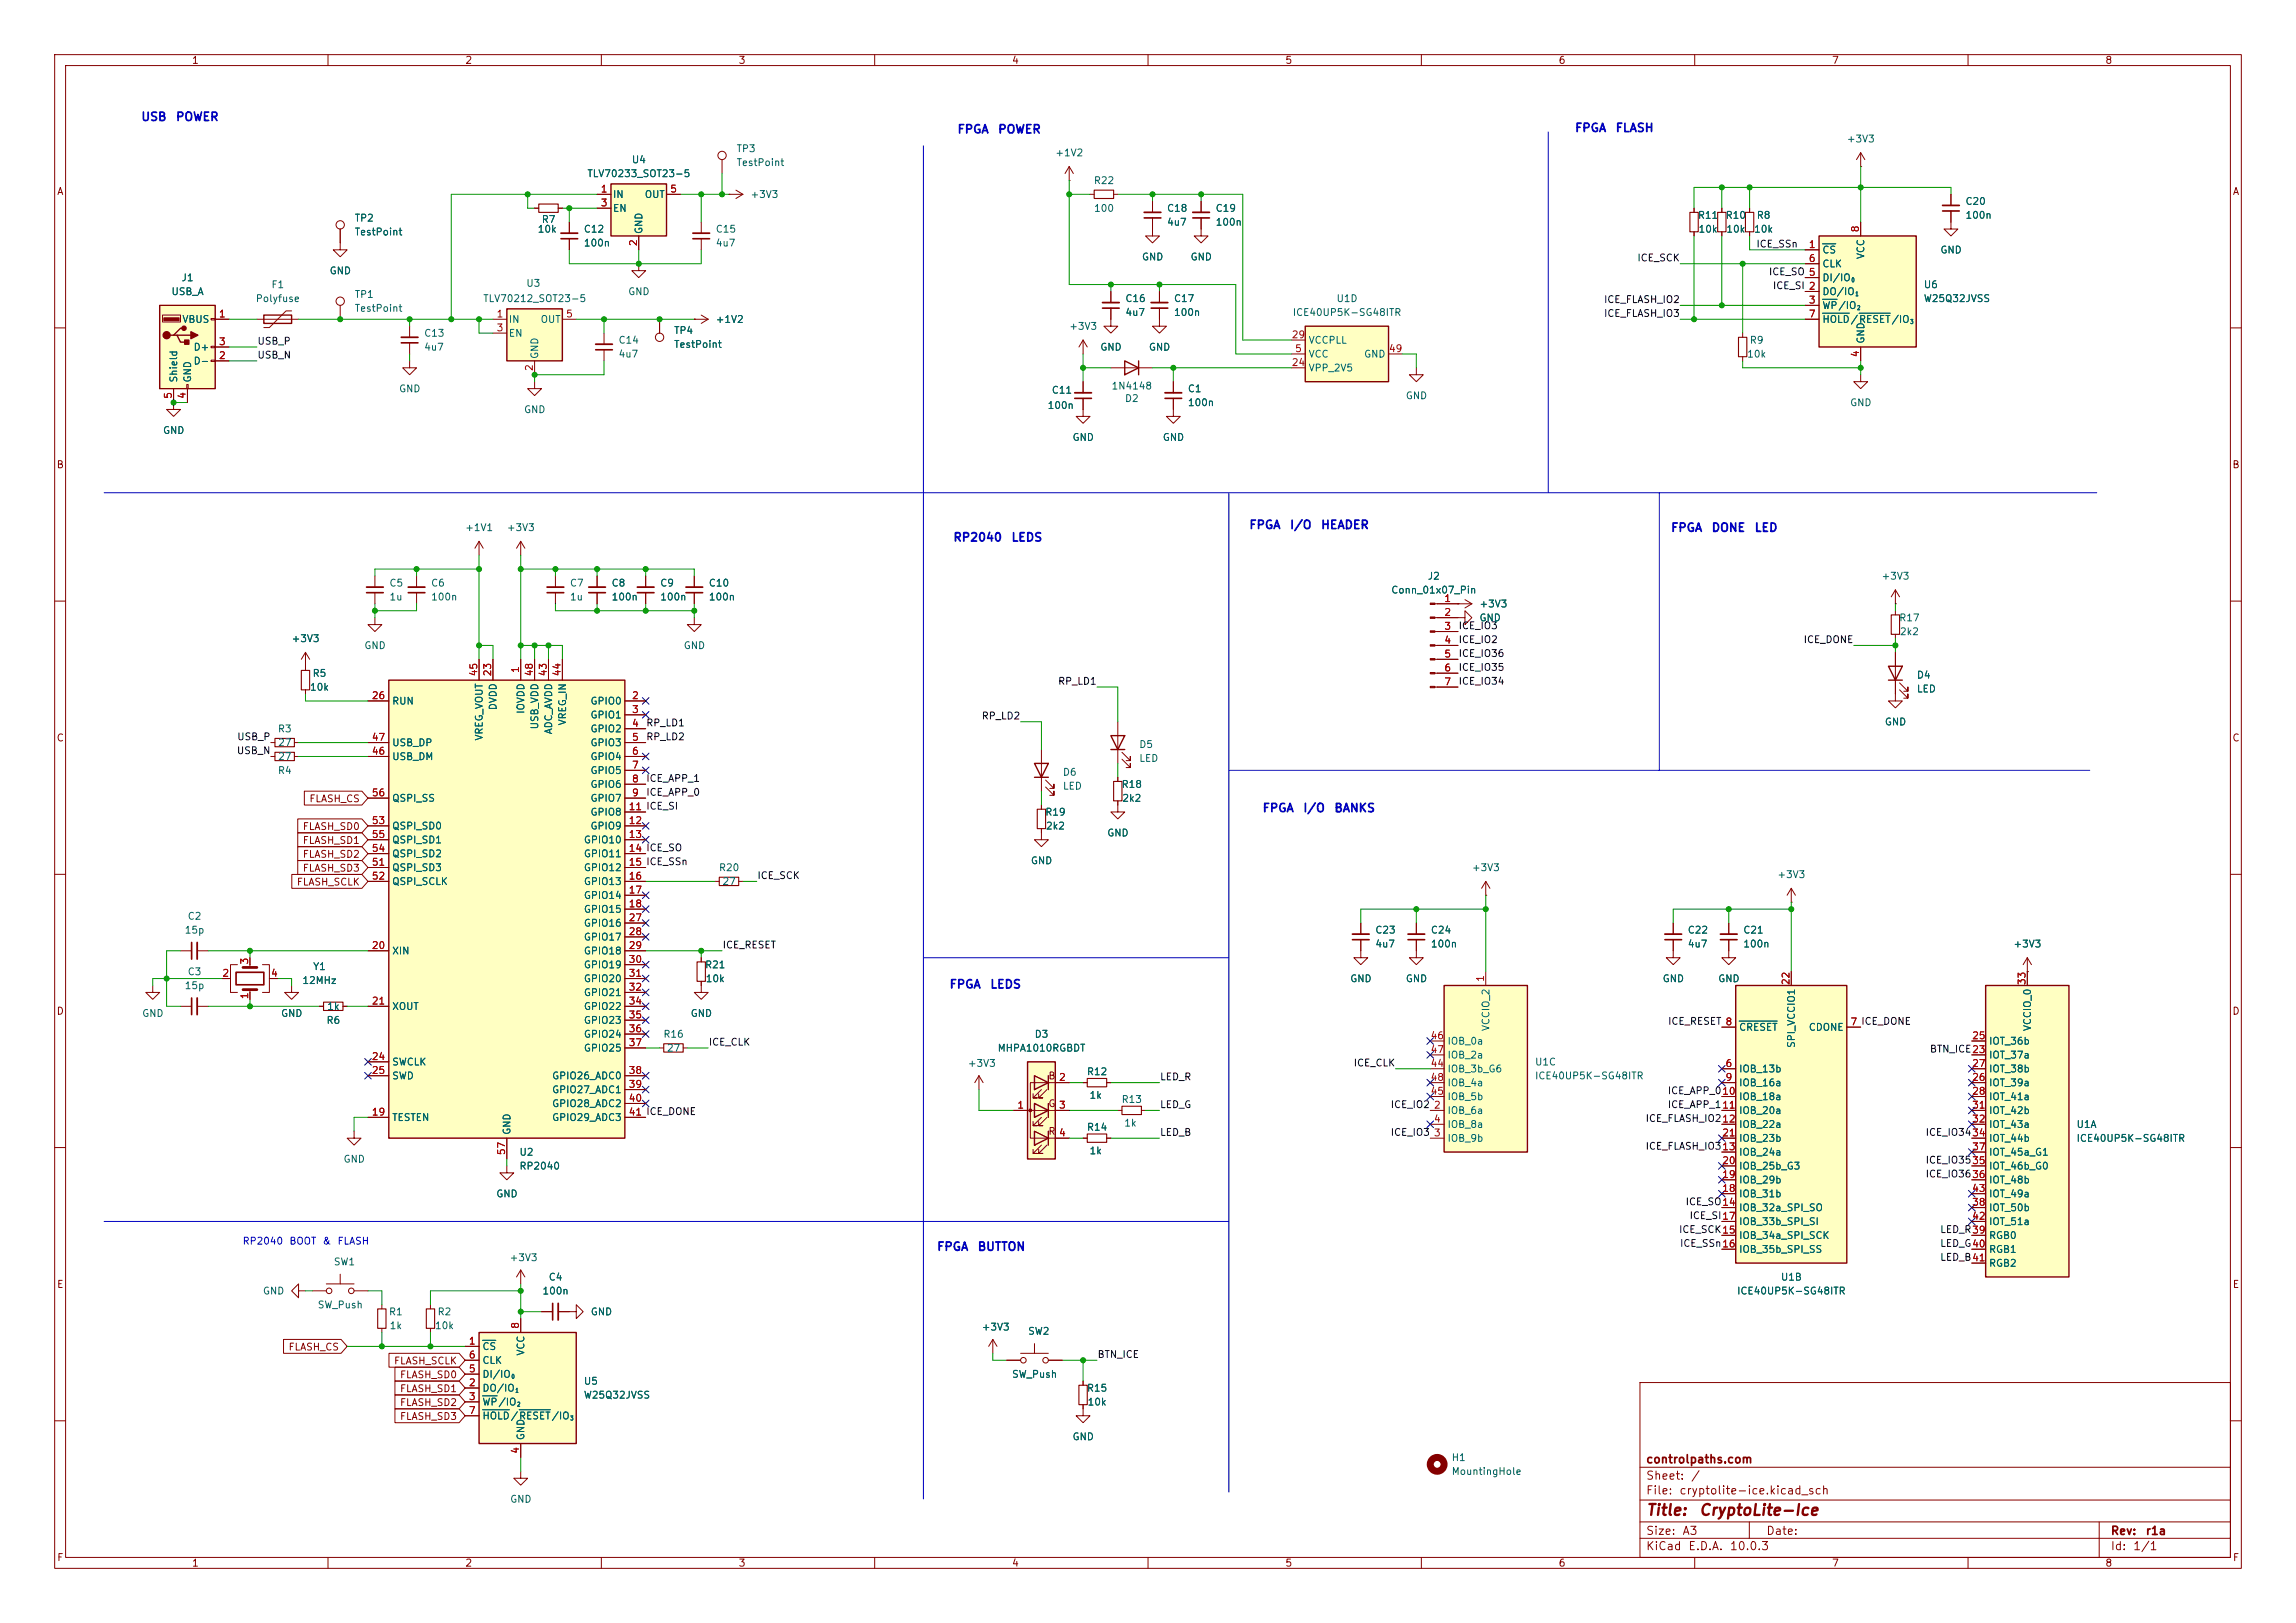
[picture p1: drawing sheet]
<svg xmlns="http://www.w3.org/2000/svg" width="420mm" height="297mm" viewBox="0 0 420 297" stroke-linecap="round" stroke-linejoin="round" font-family="sans-serif">
<defs><g id="words">
<g font-size="2" fill="#840000">
<text x="301" y="277.8">Title:</text>
<text x="310.7" y="277.8">CryptoLite-Ice</text>
</g>
<g font-size="1.5" fill="#0000c2">
<text x="25.7" y="22.5">USB</text>
<text x="32.1" y="22.5">POWER</text>
<text x="175" y="24.8">FPGA</text>
<text x="182.5" y="24.8">POWER</text>
<text x="288" y="24.5">FPGA</text>
<text x="295.4" y="24.5">FLASH</text>
<text x="174.3" y="99.5">RP2040</text>
<text x="184.9" y="99.5">LEDS</text>
<text x="228.4" y="97.2">FPGA</text>
<text x="235.8" y="97.2">I/O</text>
<text x="241.5" y="97.2">HEADER</text>
<text x="305.5" y="97.7">FPGA</text>
<text x="313" y="97.7">DONE</text>
<text x="320.8" y="97.7">LED</text>
<text x="230.8" y="149">FPGA</text>
<text x="238.3" y="149">I/O</text>
<text x="244" y="149">BANKS</text>
<text x="173.6" y="181.3">FPGA</text>
<text x="181" y="181.3">LEDS</text>
<text x="171.3" y="229.3">FPGA</text>
<text x="178.7" y="229.3">BUTTON</text>
</g>
<g font-size="1.5" fill="#840000">
<text x="301" y="268.1">controlpaths.com</text>
<text x="301" y="273.8">File:</text>
<text x="301" y="271.1">Sheet:</text>
<text x="307.1" y="273.8">cryptolite-ice.kicad_sch</text>
<text x="309.2" y="271.1">/</text>
<text x="301" y="281.2">Size:</text>
<text x="307.6" y="281.2">A3</text>
<text x="323" y="281.2">Date:</text>
<text x="386" y="281.2">Rev:</text>
<text x="392.4" y="281.2">r1a</text>
<text x="301" y="284">KiCad</text>
<text x="308.7" y="284">E.D.A.</text>
<text x="316.3" y="284">10.0.3</text>
<text x="386" y="284">Id:</text>
<text x="390.1" y="284">1/1</text>
</g>
<g font-size="1.3" fill="#840000">
<text x="35" y="12">1</text>
<text x="85" y="12">2</text>
<text x="135" y="12">3</text>
<text x="185" y="12">4</text>
<text x="235" y="12">5</text>
<text x="285" y="12">6</text>
<text x="335" y="12">7</text>
<text x="385" y="12">8</text>
<text x="10.3" y="36">A</text>
<text x="408.3" y="36">A</text>
<text x="10.3" y="86">B</text>
<text x="408.2" y="86">B</text>
<text x="10.3" y="136">C</text>
<text x="408.2" y="136">C</text>
<text x="56.5" y="147.1">FLASH_CS</text>
<text x="55.3" y="154.7">FLASH_SD1</text>
<text x="55.3" y="152.2">FLASH_SD0</text>
<text x="55.3" y="157.3">FLASH_SD2</text>
<text x="55.3" y="159.8">FLASH_SD3</text>
<text x="54.2" y="162.4">FLASH_SCLK</text>
<text x="10.3" y="186">D</text>
<text x="408.2" y="186">D</text>
<text x="191.7" y="197.8">B</text>
<text x="191.7" y="202.9">G</text>
<text x="191.7" y="208">R</text>
<text x="10.3" y="236">E</text>
<text x="408.3" y="236">E</text>
<text x="52.7" y="247.4">FLASH_CS</text>
<text x="72" y="250">FLASH_SCLK</text>
<text x="73.1" y="257.6">FLASH_SD2</text>
<text x="73.1" y="252.5">FLASH_SD0</text>
<text x="73.1" y="255.1">FLASH_SD1</text>
<text x="73.1" y="260.1">FLASH_SD3</text>
<text x="10.3" y="286">F</text>
<text x="35" y="287">1</text>
<text x="85" y="287">2</text>
<text x="135" y="287">3</text>
<text x="185" y="287">4</text>
<text x="235" y="287">5</text>
<text x="285" y="287">6</text>
<text x="335" y="287">7</text>
<text x="385" y="287">8</text>
<text x="408.3" y="286">F</text>
</g>
<g font-size="1.3" fill="#006464">
<text x="134.6" y="28.1">TP3</text>
<text x="192.9" y="28.9">+1V2</text>
<text x="337.7" y="26.4">+3V3</text>
<text x="107.3" y="32.7">TLV70233_SOT23-5</text>
<text x="115.5" y="30.2">U4</text>
<text x="134.6" y="30.7">TestPoint</text>
<text x="200" y="34">R22</text>
<text x="64.8" y="40.8">TP2</text>
<text x="99" y="41.1">R7</text>
<text x="112" y="36.5">IN</text>
<text x="112" y="39.1">EN</text>
<text x="117.8" y="36.5">OUT</text>
<text x="137.2" y="36.5">+3V3</text>
<text x="200" y="39.1">100</text>
<text x="213.4" y="39.1">C18</text>
<text x="213.4" y="41.6">4u7</text>
<text x="222.3" y="41.6">100n</text>
<text x="222.3" y="39.1">C19</text>
<text x="310.5" y="40.3">R11</text>
<text x="315.6" y="40.3">R10</text>
<text x="321.2" y="40.3">R8</text>
<text x="359.4" y="40.3">100n</text>
<text x="359.4" y="37.8">C20</text>
<text x="64.8" y="43.4">TestPoint</text>
<text x="98.3" y="42.9">10k</text>
<text x="106.7" y="45.4">100n</text>
<text x="106.7" y="42.9">C12</text>
<text x="117.8" y="42.9" transform="rotate(-90 117.8 42.9)">GND</text>
<text x="130.8" y="42.9">C15</text>
<text x="130.8" y="45.4">4u7</text>
<text x="208.8" y="48">GND</text>
<text x="217.7" y="48">GND</text>
<text x="310.6" y="42.9">10k</text>
<text x="315.7" y="42.9">10k</text>
<text x="320.8" y="42.9">10k</text>
<text x="333.2" y="46.7">CS</text>
<text x="341.3" y="47.5" transform="rotate(-90 341.3 47.5)">VCC</text>
<text x="354.8" y="46.7">GND</text>
<text x="33.1" y="51.8">J1</text>
<text x="49.5" y="53">F1</text>
<text x="60.2" y="50.5">GND</text>
<text x="96.2" y="52.8">U3</text>
<text x="333.2" y="51.8">DI/IO</text>
<text x="333.2" y="49.2">CLK</text>
<text x="351.8" y="53">U6</text>
<text x="31.3" y="54.3">USB_A</text>
<text x="33.3" y="59.4">VBUS</text>
<text x="46.7" y="55.6">Polyfuse</text>
<text x="64.8" y="54.8">TP1</text>
<text x="64.8" y="57.4">TestPoint</text>
<text x="88.3" y="55.6">TLV70212_SOT23-5</text>
<text x="93" y="59.4">IN</text>
<text x="98.8" y="59.4">OUT</text>
<text x="114.8" y="54.3">GND</text>
<text x="130.8" y="59.4">+1V2</text>
<text x="205.7" y="55.6">C16</text>
<text x="205.7" y="58.1">4u7</text>
<text x="214.6" y="58.1">100n</text>
<text x="214.6" y="55.6">C17</text>
<text x="236.4" y="58.1">ICE40UP5K-SG48ITR</text>
<text x="244.4" y="55.6">U1D</text>
<text x="333.2" y="54.3">DO/IO</text>
<text x="333.2" y="56.9">WP/IO</text>
<text x="333.2" y="59.4">HOLD/RESET/IO</text>
<text x="351.8" y="55.6">W25Q32JVSS</text>
<text x="35.3" y="64.5">D+</text>
<text x="77.5" y="61.9">C13</text>
<text x="77.5" y="64.5">4u7</text>
<text x="93" y="61.9">EN</text>
<text x="98.8" y="65.8" transform="rotate(-90 98.8 65.8)">GND</text>
<text x="113" y="63.2">C14</text>
<text x="113" y="65.7">4u7</text>
<text x="123.2" y="61.4">TP4</text>
<text x="123.2" y="64">TestPoint</text>
<text x="195.5" y="60.7">+3V3</text>
<text x="201.2" y="64.5">GND</text>
<text x="210.1" y="64.5">GND</text>
<text x="239.3" y="65.7">VCC</text>
<text x="239.3" y="63.2">VCCPLL</text>
<text x="249.4" y="65.7">GND</text>
<text x="319.5" y="65.7">10k</text>
<text x="320" y="63.2">R9</text>
<text x="341.3" y="63" transform="rotate(-90 341.3 63)">GND</text>
<text x="32.7" y="70.1" transform="rotate(-90 32.7 70.1)">Shield</text>
<text x="35.3" y="70.1" transform="rotate(-90 35.3 70.1)">GND</text>
<text x="35.3" y="67">D-</text>
<text x="203.2" y="71.6">1N4148</text>
<text x="239.3" y="68.3">VPP_2V5</text>
<text x="72.9" y="72.1">GND</text>
<text x="95.8" y="75.9">GND</text>
<text x="191.5" y="75.1">100n</text>
<text x="192.3" y="72.3">C11</text>
<text x="205.7" y="73.9">D2</text>
<text x="217.2" y="72.1">C1</text>
<text x="217.2" y="74.6">100n</text>
<text x="257" y="73.4">GND</text>
<text x="338.3" y="74.6">GND</text>
<text x="29.7" y="79.7">GND</text>
<text x="196.1" y="81">GND</text>
<text x="212.6" y="81">GND</text>
<text x="85" y="97.5">+1V1</text>
<text x="92.6" y="97.5">+3V3</text>
<text x="71.1" y="107.6">C5</text>
<text x="78.7" y="107.6">C6</text>
<text x="104.1" y="107.6">C7</text>
<text x="111.8" y="107.6">C8</text>
<text x="120.7" y="107.6">C9</text>
<text x="129.5" y="107.6">C10</text>
<text x="261.1" y="106.4">J2</text>
<text x="344.1" y="106.4">+3V3</text>
<text x="71.1" y="110.2">1u</text>
<text x="78.7" y="110.2">100n</text>
<text x="104.1" y="110.2">1u</text>
<text x="111.8" y="110.2">100n</text>
<text x="120.7" y="110.2">100n</text>
<text x="129.5" y="110.2">100n</text>
<text x="254.4" y="108.9">Conn_01x07_Pin</text>
<text x="270.5" y="111.5">+3V3</text>
<text x="53.2" y="117.8">+3V3</text>
<text x="66.5" y="119.1">GND</text>
<text x="125" y="119.1">GND</text>
<text x="270.5" y="114">GND</text>
<text x="347.3" y="114">R17</text>
<text x="347.4" y="116.5">2k2</text>
<text x="57.1" y="124.2">R5</text>
<text x="350.5" y="124.5">D4</text>
<text x="56.6" y="126.7">10k</text>
<text x="71.6" y="129.2">RUN</text>
<text x="91.1" y="130.1" transform="rotate(-90 91.1 130.1)">DVDD</text>
<text x="96.2" y="130.7" transform="rotate(-90 96.2 130.7)">IOVDD</text>
<text x="107.9" y="129.2">GPIO0</text>
<text x="107.9" y="131.8">GPIO1</text>
<text x="350.5" y="127">LED</text>
<text x="50.7" y="134.3">R3</text>
<text x="50.8" y="136.9">27</text>
<text x="71.6" y="136.9">USB_DP</text>
<text x="88.6" y="135.6" transform="rotate(-90 88.6 135.6)">VREG_VOUT</text>
<text x="98.8" y="133.6" transform="rotate(-90 98.8 133.6)">USB_VDD</text>
<text x="101.3" y="134.5" transform="rotate(-90 101.3 134.5)">ADC_AVDD</text>
<text x="103.8" y="132.9" transform="rotate(-90 103.8 132.9)">VREG_IN</text>
<text x="107.9" y="134.3">GPIO2</text>
<text x="107.9" y="136.9">GPIO3</text>
<text x="208.3" y="137.2">D5</text>
<text x="344.7" y="133.1">GND</text>
<text x="50.7" y="141.9">R4</text>
<text x="50.8" y="139.4">27</text>
<text x="71.6" y="139.4">USB_DM</text>
<text x="107.9" y="139.4">GPIO4</text>
<text x="107.9" y="141.9">GPIO5</text>
<text x="194.3" y="142.3">D6</text>
<text x="208.3" y="139.7">LED</text>
<text x="71.6" y="147">QSPI_SS</text>
<text x="107.9" y="144.5">GPIO6</text>
<text x="107.9" y="147">GPIO7</text>
<text x="107.9" y="149.6">GPIO8</text>
<text x="191.1" y="149.6">R19</text>
<text x="194.3" y="144.8">LED</text>
<text x="205.1" y="144.5">R18</text>
<text x="205.2" y="147">2k2</text>
<text x="71.6" y="152.1">QSPI_SD0</text>
<text x="71.6" y="154.6">QSPI_SD1</text>
<text x="106.7" y="154.6">GPIO10</text>
<text x="107.9" y="152.1">GPIO9</text>
<text x="191.2" y="152.1">2k2</text>
<text x="202.4" y="153.4">GND</text>
<text x="71.6" y="159.7">QSPI_SD3</text>
<text x="71.6" y="157.2">QSPI_SD2</text>
<text x="106.7" y="157.2">GPIO11</text>
<text x="106.7" y="159.7">GPIO12</text>
<text x="131.4" y="159.7">R20</text>
<text x="188.5" y="158.5">GND</text>
<text x="269.1" y="159.7">+3V3</text>
<text x="325" y="161">+3V3</text>
<text x="71.6" y="162.3">QSPI_SCLK</text>
<text x="106.7" y="162.3">GPIO13</text>
<text x="106.7" y="164.8">GPIO14</text>
<text x="106.7" y="167.3">GPIO15</text>
<text x="132" y="162.3">27</text>
<text x="33.7" y="171.2">15p</text>
<text x="34.2" y="168.6">C2</text>
<text x="106.7" y="169.9">GPIO16</text>
<text x="106.7" y="172.4">GPIO17</text>
<text x="251.5" y="171.1">C23</text>
<text x="251.5" y="173.7">4u7</text>
<text x="261.6" y="173.7">100n</text>
<text x="261.6" y="171.1">C24</text>
<text x="308.6" y="171.1">C22</text>
<text x="308.6" y="173.7">4u7</text>
<text x="318.8" y="173.7">100n</text>
<text x="318.8" y="171.1">C21</text>
<text x="368.2" y="173.7">+3V3</text>
<text x="34.2" y="178.8">C3</text>
<text x="57.2" y="177.8">Y1</text>
<text x="71.6" y="175">XIN</text>
<text x="106.7" y="175">GPIO18</text>
<text x="106.7" y="177.5">GPIO19</text>
<text x="128.9" y="177.5">R21</text>
<text x="33.7" y="181.3">15p</text>
<text x="55.2" y="180.4">12MHz</text>
<text x="59.7" y="185.1">1k</text>
<text x="71.6" y="185.1">XOUT</text>
<text x="106.7" y="180">GPIO20</text>
<text x="106.7" y="182.6">GPIO21</text>
<text x="106.7" y="185.1">GPIO22</text>
<text x="129" y="180">10k</text>
<text x="246.9" y="180">GND</text>
<text x="257" y="180">GND</text>
<text x="304" y="180">GND</text>
<text x="314.2" y="180">GND</text>
<text x="25.9" y="186.4">GND</text>
<text x="51.3" y="186.4">GND</text>
<text x="59.6" y="187.7">R6</text>
<text x="106.7" y="187.7">GPIO23</text>
<text x="106.7" y="190.2">GPIO24</text>
<text x="121.2" y="190.2">R16</text>
<text x="126.2" y="186.4">GND</text>
<text x="189.2" y="190.2">D3</text>
<text x="264.7" y="191.5">IOB_0a</text>
<text x="272.8" y="188.8" transform="rotate(-90 272.8 188.8)">VCCIO_2</text>
<text x="318" y="188.9">CRESET</text>
<text x="328.6" y="191.9" transform="rotate(-90 328.6 191.9)">SPI_VCCIO1</text>
<text x="330.8" y="188.9">CDONE</text>
<text x="363.7" y="191.5">IOT_36b</text>
<text x="371.8" y="188.8" transform="rotate(-90 371.8 188.8)">VCCIO_0</text>
<text x="71.6" y="195.3">SWCLK</text>
<text x="71.6" y="197.8">SWD</text>
<text x="100.9" y="197.8">GPIO26_ADC0</text>
<text x="106.7" y="192.7">GPIO25</text>
<text x="121.9" y="192.7">27</text>
<text x="176.9" y="195.5">+3V3</text>
<text x="182.4" y="192.7">MHPA1010RGBDT</text>
<text x="198.7" y="197.1">R12</text>
<text x="264.7" y="196.6">IOB_3b_G6</text>
<text x="264.7" y="194">IOB_2a</text>
<text x="280.7" y="197.8">ICE40UP5K-SG48ITR</text>
<text x="280.7" y="195.3">U1C</text>
<text x="318" y="196.6">IOB_13b</text>
<text x="363.7" y="194">IOT_37a</text>
<text x="363.7" y="196.6">IOT_38b</text>
<text x="100.9" y="200.4">GPIO27_ADC1</text>
<text x="100.9" y="202.9">GPIO28_ADC2</text>
<text x="199.2" y="201.4">1k</text>
<text x="205.1" y="202.1">R13</text>
<text x="264.7" y="201.6">IOB_5b</text>
<text x="264.7" y="199.1">IOB_4a</text>
<text x="318" y="199.1">IOB_16a</text>
<text x="318" y="201.6">IOB_18a</text>
<text x="363.7" y="199.1">IOT_39a</text>
<text x="363.7" y="201.6">IOT_41a</text>
<text x="71.6" y="205.4">TESTEN</text>
<text x="93.7" y="207.8" transform="rotate(-90 93.7 207.8)">GND</text>
<text x="100.9" y="205.4">GPIO29_ADC3</text>
<text x="198.7" y="207.2">R14</text>
<text x="205.5" y="206.5">1k</text>
<text x="264.7" y="204.2">IOB_6a</text>
<text x="264.7" y="209.3">IOB_9b</text>
<text x="264.7" y="206.7">IOB_8a</text>
<text x="318" y="204.2">IOB_20a</text>
<text x="318" y="206.7">IOB_22a</text>
<text x="318" y="209.3">IOB_23b</text>
<text x="363.7" y="204.2">IOT_42b</text>
<text x="363.7" y="206.7">IOT_43a</text>
<text x="363.7" y="209.3">IOT_44b</text>
<text x="379.7" y="209.3">ICE40UP5K-SG48ITR</text>
<text x="379.7" y="206.7">U1A</text>
<text x="62.7" y="213.1">GND</text>
<text x="94.9" y="211.8">U2</text>
<text x="94.9" y="214.3">RP2040</text>
<text x="199.2" y="211.5">1k</text>
<text x="318" y="211.8">IOB_24a</text>
<text x="318" y="214.3">IOB_25b_G3</text>
<text x="363.7" y="214.3">IOT_46b_G0</text>
<text x="363.7" y="211.8">IOT_45a_G1</text>
<text x="90.7" y="219.4">GND</text>
<text x="318" y="222">IOB_32a_SPI_SO</text>
<text x="318" y="219.4">IOB_31b</text>
<text x="318" y="216.9">IOB_29b</text>
<text x="363.7" y="216.9">IOT_48b</text>
<text x="363.7" y="222">IOT_50b</text>
<text x="363.7" y="219.4">IOT_49a</text>
<text x="318" y="227">IOB_34a_SPI_SCK</text>
<text x="318" y="224.5">IOB_33b_SPI_SI</text>
<text x="363.7" y="227">RGB0</text>
<text x="363.7" y="224.5">IOT_51a</text>
<text x="61" y="231.9">SW1</text>
<text x="93.1" y="231.1">+3V3</text>
<text x="318" y="229.6">IOB_35b_SPI_SS</text>
<text x="363.7" y="229.6">RGB1</text>
<text x="363.7" y="232.1">RGB2</text>
<text x="48" y="237.2">GND</text>
<text x="58" y="239.7">SW_Push</text>
<text x="99.1" y="237.2">100n</text>
<text x="100.3" y="234.7">C4</text>
<text x="317.6" y="237.2">ICE40UP5K-SG48ITR</text>
<text x="325.7" y="234.7">U1B</text>
<text x="71" y="241">R1</text>
<text x="71.2" y="243.5">1k</text>
<text x="79.5" y="243.5">10k</text>
<text x="79.9" y="241">R2</text>
<text x="108" y="241">GND</text>
<text x="179.5" y="243.8">+3V3</text>
<text x="188" y="244.6">SW2</text>
<text x="88.1" y="247.4">CS</text>
<text x="88.1" y="249.9">CLK</text>
<text x="96.2" y="248.2" transform="rotate(-90 96.2 248.2)">VCC</text>
<text x="88.1" y="255">DO/IO</text>
<text x="88.1" y="257.5">WP/IO</text>
<text x="88.1" y="252.4">DI/IO</text>
<text x="106.7" y="256.2">W25Q32JVSS</text>
<text x="106.7" y="253.7">U5</text>
<text x="185" y="252.4">SW_Push</text>
<text x="198.7" y="255">R15</text>
<text x="198.8" y="257.5">10k</text>
<text x="88.1" y="260.1">HOLD/RESET/IO</text>
<text x="96.2" y="263.7" transform="rotate(-90 96.2 263.7)">GND</text>
<text x="196.1" y="263.9">GND</text>
<text x="265.4" y="267.7">H1</text>
<text x="93.2" y="275.3">GND</text>
<text x="265.4" y="270.2">MountingHole</text>
</g>
<g font-size="1.3" fill="#a90000">
<text x="109.8" y="35.5">1</text>
<text x="122.5" y="35.5">5</text>
<text x="109.8" y="38.1">3</text>
<text x="116.8" y="45.2" transform="rotate(-90 116.8 45.2)">2</text>
<text x="330.8" y="45.7">1</text>
<text x="340.3" y="42.6" transform="rotate(-90 340.3 42.6)">8</text>
<text x="330.8" y="48.2">6</text>
<text x="330.8" y="53.3">2</text>
<text x="330.8" y="50.8">5</text>
<text x="39.9" y="58.4">1</text>
<text x="90.7" y="58.4">1</text>
<text x="103.4" y="58.4">5</text>
<text x="330.8" y="55.9">3</text>
<text x="330.8" y="58.4">7</text>
<text x="39.9" y="63.5">3</text>
<text x="90.7" y="60.9">3</text>
<text x="236.2" y="62.2">29</text>
<text x="236.8" y="64.7">5</text>
<text x="254" y="64.7">49</text>
<text x="340.3" y="65.5" transform="rotate(-90 340.3 65.5)">4</text>
<text x="39.9" y="66">2</text>
<text x="97.8" y="68" transform="rotate(-90 97.8 68)">2</text>
<text x="236.2" y="67.3">24</text>
<text x="31.7" y="73.1" transform="rotate(-90 31.7 73.1)">5</text>
<text x="34.3" y="73.1" transform="rotate(-90 34.3 73.1)">4</text>
<text x="264.1" y="110.5">1</text>
<text x="264.1" y="113">2</text>
<text x="264.1" y="115.5">3</text>
<text x="264.1" y="118.1">4</text>
<text x="87.6" y="123.9" transform="rotate(-90 87.6 123.9)">45</text>
<text x="90.1" y="123.9" transform="rotate(-90 90.1 123.9)">23</text>
<text x="95.2" y="123.3" transform="rotate(-90 95.2 123.3)">1</text>
<text x="97.8" y="123.9" transform="rotate(-90 97.8 123.9)">48</text>
<text x="100.3" y="123.9" transform="rotate(-90 100.3 123.9)">43</text>
<text x="102.8" y="123.9" transform="rotate(-90 102.8 123.9)">44</text>
<text x="264.1" y="120.6">5</text>
<text x="264.1" y="123.2">6</text>
<text x="264.1" y="125.7">7</text>
<text x="67.9" y="128.2">26</text>
<text x="115.5" y="128.2">2</text>
<text x="115.5" y="130.8">3</text>
<text x="67.9" y="135.9">47</text>
<text x="115.5" y="133.3">4</text>
<text x="115.5" y="135.9">5</text>
<text x="67.9" y="138.4">46</text>
<text x="115.5" y="138.4">6</text>
<text x="115.5" y="140.9">7</text>
<text x="115.5" y="143.5">8</text>
<text x="67.9" y="146">56</text>
<text x="114.9" y="148.6">11 ICE_SI</text>
<text x="114.9" y="148.6">11</text>
<text x="115.5" y="146">9</text>
<text x="67.9" y="151.1">53</text>
<text x="67.9" y="153.6">55</text>
<text x="114.9" y="151.1">12</text>
<text x="114.9" y="153.6">13</text>
<text x="67.9" y="158.7">51</text>
<text x="67.9" y="161.3">52</text>
<text x="67.9" y="156.2">54</text>
<text x="114.9" y="156.2">14 ICE_SO</text>
<text x="114.9" y="158.7">15 ICE_SSn</text>
<text x="114.9" y="161.3">16</text>
<text x="114.9" y="156.2">14</text>
<text x="114.9" y="158.7">15</text>
<text x="114.9" y="163.8">17</text>
<text x="114.9" y="166.3">18</text>
<text x="67.9" y="174">20</text>
<text x="114.9" y="168.9">27</text>
<text x="114.9" y="171.4">28</text>
<text x="114.9" y="174">29</text>
<text x="40.6" y="179">2</text>
<text x="45.7" y="176.6" transform="rotate(-90 45.7 176.6)">3</text>
<text x="49.5" y="179">4</text>
<text x="114.9" y="176.5">30</text>
<text x="114.9" y="179">31</text>
<text x="271.8" y="179.8" transform="rotate(-90 271.8 179.8)">1</text>
<text x="45.7" y="183" transform="rotate(-90 45.7 183)">1</text>
<text x="67.9" y="184.1">21</text>
<text x="114.9" y="181.6">32</text>
<text x="114.9" y="184.1">34</text>
<text x="327.6" y="180.4" transform="rotate(-90 327.6 180.4)">22</text>
<text x="370.8" y="180.4" transform="rotate(-90 370.8 180.4)">33</text>
<text x="114.9" y="186.7">35</text>
<text x="114.9" y="189.2">36</text>
<text x="114.9" y="191.7">37</text>
<text x="261.6" y="190.5">46</text>
<text x="315.5" y="187.9">8</text>
<text x="338.4" y="187.9">7 ICE_DONE</text>
<text x="338.4" y="187.9">7</text>
<text x="360.6" y="190.5">25</text>
<text x="67.9" y="194.3">24</text>
<text x="67.9" y="196.8">25</text>
<text x="114.9" y="196.8">38</text>
<text x="261.6" y="195.6">44</text>
<text x="261.6" y="193">47</text>
<text x="315.5" y="195.6">6</text>
<text x="360.6" y="195.6">27</text>
<text x="360.6" y="193">23</text>
<text x="114.9" y="199.4">39</text>
<text x="114.9" y="201.9">40</text>
<text x="186" y="203.2">1</text>
<text x="193.6" y="198.1">2</text>
<text x="193.6" y="203.2">3</text>
<text x="261.6" y="200.6">45</text>
<text x="261.6" y="198.1">48</text>
<text x="262.2" y="203.2">2</text>
<text x="314.9" y="200.6">10</text>
<text x="314.9" y="203.2">11</text>
<text x="315.5" y="198.1">9</text>
<text x="360.6" y="198.1">26</text>
<text x="360.6" y="200.6">28</text>
<text x="360.6" y="203.2">31</text>
<text x="67.9" y="204.4">19</text>
<text x="114.9" y="204.4">41 ICE_DONE</text>
<text x="114.9" y="204.4">41</text>
<text x="193.6" y="208.3">4</text>
<text x="262.2" y="208.3">3</text>
<text x="262.2" y="205.7">4</text>
<text x="314.9" y="208.3">21</text>
<text x="314.9" y="205.7">12</text>
<text x="360.6" y="205.7">32</text>
<text x="360.6" y="208.3">34</text>
<text x="92.7" y="211.5" transform="rotate(-90 92.7 211.5)">57</text>
<text x="314.9" y="215.9">19</text>
<text x="314.9" y="213.3">20</text>
<text x="314.9" y="210.8">13</text>
<text x="360.6" y="210.8">37</text>
<text x="360.6" y="213.3">35</text>
<text x="360.6" y="215.9">36</text>
<text x="314.9" y="218.4">18</text>
<text x="314.9" y="221">14</text>
<text x="360.6" y="221">38</text>
<text x="360.6" y="218.4">43</text>
<text x="314.9" y="226">15</text>
<text x="314.9" y="223.5">17</text>
<text x="360.6" y="223.5">42</text>
<text x="360.6" y="226">39</text>
<text x="314.9" y="228.6">16</text>
<text x="360.6" y="228.6">40</text>
<text x="360.6" y="231.1">41</text>
<text x="95.2" y="243.3" transform="rotate(-90 95.2 243.3)">8</text>
<text x="85.7" y="246.4">1</text>
<text x="85.7" y="251.4">5</text>
<text x="85.7" y="248.9">6</text>
<text x="85.7" y="254">2</text>
<text x="85.7" y="256.5">3</text>
<text x="85.7" y="259.1">7</text>
<text x="95.2" y="266.1" transform="rotate(-90 95.2 266.1)">4</text>
</g>
<g font-size="1.3" fill="#0f0f0f">
<text x="321.2" y="45.6">ICE_SSn</text>
<text x="299.4" y="48.1">ICE_SCK</text>
<text x="323.5" y="50.7">ICE_SO 5</text>
<text x="324.2" y="53.2">ICE_SI 2</text>
<text x="293.3" y="55.8">ICE_FLASH_IO2</text>
<text x="293.3" y="58.3">ICE_FLASH_IO3</text>
<text x="47" y="65.9">USB_N</text>
<text x="47" y="63.4">USB_P</text>
<text x="266.7" y="115.4">ICE_IO3</text>
<text x="266.7" y="118">ICE_IO2</text>
<text x="329.8" y="118">ICE_DONE</text>
<text x="193.4" y="125.6">RP_LD1</text>
<text x="266.7" y="120.5">ICE_IO36</text>
<text x="266.7" y="125.6">ICE_IO34</text>
<text x="266.7" y="123.1">ICE_IO35</text>
<text x="179.5" y="132">RP_LD2</text>
<text x="43.3" y="135.8">USB_P</text>
<text x="118.1" y="135.8">RP_LD2</text>
<text x="118.1" y="133.2">RP_LD1</text>
<text x="43.2" y="138.3">USB_N</text>
<text x="118.1" y="143.4">ICE_APP_1</text>
<text x="118.1" y="145.9">ICE_APP_0</text>
<text x="138.4" y="161.2">ICE_SCK</text>
<text x="132.1" y="173.9">ICE_RESET</text>
<text x="129.5" y="191.6">ICE_CLK</text>
<text x="305" y="187.8">ICE_RESET 8</text>
<text x="212.1" y="198">LED_R</text>
<text x="247.5" y="195.5">ICE_CLK</text>
<text x="352.9" y="192.9">BTN_ICE23</text>
<text x="212.1" y="203.1">LED_G</text>
<text x="254.3" y="203.1">ICE_IO2</text>
<text x="305" y="203.1">ICE_APP_111</text>
<text x="305" y="200.5">ICE_APP_010</text>
<text x="212.1" y="208.2">LED_B</text>
<text x="254.3" y="208.2">ICE_IO3</text>
<text x="300.9" y="205.6">ICE_FLASH_IO212</text>
<text x="352.1" y="208.2">ICE_IO3434</text>
<text x="300.9" y="210.7">ICE_FLASH_IO313</text>
<text x="352.1" y="213.2">ICE_IO3535</text>
<text x="352.1" y="215.8">ICE_IO3636</text>
<text x="308.2" y="220.9">ICE_SO14</text>
<text x="307" y="225.9">ICE_SCK15</text>
<text x="309" y="223.4">ICE_SI17</text>
<text x="354.8" y="225.9">LED_R39</text>
<text x="307.2" y="228.5">ICE_SSn16</text>
<text x="354.8" y="231">LED_B41</text>
<text x="354.8" y="228.5">LED_G40</text>
<text x="200.7" y="248.8">BTN_ICE</text>
</g>
<g font-size="1.3" fill="#0000c2">
<text x="44.3" y="228.1">RP2040</text>
<text x="52.8" y="228.1">BOOT</text>
<text x="58.9" y="228.1">&amp;</text>
<text x="61.6" y="228.1">FLASH</text>
</g>
<g font-size=".8" fill="#006464">
<text x="338.6" y="51.8">0</text>
<text x="339.3" y="54.4">1</text>
<text x="339.6" y="56.9">2</text>
<text x="349.4" y="59.4">3</text>
<text x="93.5" y="252.5">0</text>
<text x="94.2" y="255">1</text>
<text x="94.5" y="257.6">2</text>
<text x="104.3" y="260.1">3</text>
</g>
</g></defs>
<g fill="none" stroke="#840000" stroke-width=".18">
<path d="M10 10h400v277h-400zM12 12h396v273h-396zM60 10v2M110 10v2M160 10v2M210 10v2M260 10v2M310 10v2M360 10v2M340.4 30.5h.1M340.4 27.9l-.8 1.3M340.4 27.9l.7 1.3"/>
<path d="M340.4 27.9v2.6M10 60h2M318.8 61v.7M318.8 65.3v.7M340.4 68.6v1.3h1.2l-1.2 1.2-1.3-1.2h1.3M408 60h2M10 110h2M408 110h2M10 160h2M408 160h2M10 210h2M198.1 208.3h.8"/>
<path d="M202.4 208.3h.8M204.5 203.2h.7M208.8 203.2h.7M408 210h2M78.7 238.8v.7M78.7 243.1v.7M104.1 240h1.3v-1.2l1.3 1.2-1.3 1.3v-1.3M300 253h108v32h-108zM10 260h2M300 278.5h108M300 274.5h108M300 268.5h108"/>
<path d="M320 278.5v3M384 278.5v6.5M408 260h2M60 285v2M110 285v2M160 285v2M210 285v2M260 285v2M300 281.5h108M310 285v2M360 285v2"/>
</g>
<path d="M318 61.7h1.5v3.6h-1.5zM198.9 207.5h3.5v1.5h-3.5zM205.2 202.4h3.6v1.6h-3.6zM78 239.5h1.5v3.6h-1.5z" fill="none" stroke="#840000" stroke-width=".2"/>
<path d="M87.6 243.8h17.8v20.4h-17.8z" fill="#ffffc2"/>
<path d="M345.4 121.9h2.6l-1.3 2.6zM345.4 124.5h2.6M87.6 243.8h17.8v20.4h-17.8z" fill="none" stroke="#840000" stroke-width=".25"/>
<g fill="none" stroke="#840000" stroke-width=".18">
<path d="M309.9 38.1v.8M315 38.1v.8M320 38.1v.8M309.9 42.4v.8M315 42.4v.8M320 42.4v.8M346.7 119.4v7.6M347.5 126.2l1.5 1.6v-.8v.8h-.8M347.5 125l1.5 1.5v-.8v.8h-.8M306.1 174v1.3h1.2l-1.2 1.2-1.3-1.2h1.3M92.7 213.4v1.2h1.3l-1.3 1.3-1.3-1.3h1.3M54.6 236.2v-1.3l-1.3 1.3 1.3 1.3v-1.3h1.3"/>
<path d="M57.1 236.2h2.6M59.7 234.9h5.1M62.2 233.2v1.7M64.8 236.2h2.5M95.2 232.4v2.5M95.2 232.4l-.7 1.3M95.2 232.4l.8 1.3M85.1 246.4h2.5M85.1 254h2.5M85.1 256.5h2.5M85.1 251.5h2.5M85.1 248.9h2.5"/>
<path d="M85.1 259.1h2.5M95.2 241.3v2.5M99.1 240h2M102.1 240h2M198.1 252.7v.8M198.1 257v.8M95.2 264.2v2.5"/>
<circle cx="60.2" cy="236.2" r=".51"/>
<circle cx="64.3" cy="236.2" r=".51"/>
</g>
<path d="M88.3 245.3h2.4M88.3 255.4h2.6M88.3 258h4.9M95 258h5.7" fill="none" stroke="#006464" stroke-width=".18"/>
<path d="M101.1 238.5v3.1" fill="none" stroke="#840000" stroke-width=".3"/>
<path d="M102.1 238.5v3.1" fill="none" stroke="#840000" stroke-width=".33"/>
<path d="M309.1 38.9h1.5v3.5h-1.5zM314.2 38.9h1.5v3.5h-1.5zM319.3 38.9h1.5v3.5h-1.5zM197.4 253.5h1.5v3.5h-1.5z" fill="none" stroke="#840000" stroke-width=".2"/>
<path d="M29.2 55.9h10.2v15.2h-10.2z" fill="#ffffc2"/>
<path d="M29.2 55.9h10.2v15.2h-10.2zM31.7 61.3h.7l.6 1.3h1.3M32.4 61.3h2.5M33.7 60.1h-.7l-1.3 1.2h-.6" fill="none" stroke="#840000" stroke-width=".25"/>
<g fill="#840000" stroke="#840000" stroke-width=".25">
<path d="M33.8 62.2h.7v.8h-.7z"/>
<path d="M34.9 60.7l1.3 .6-1.3 .7z"/>
<circle cx="30.5" cy="61.3" r=".63"/>
<circle cx="33.7" cy="60.1" r=".38"/>
</g>
<path d="M30 58.2h2.8v.5h-2.8z" fill="#840000" stroke="#840000" stroke-width=".18"/>
<path d="M29.7 57.7h3.3v1.2h-3.3zM38.6 58.3h.8v.2h-.8zM39.4 58.4h2.5M31.7 71.1v3.8h1.3l-1.3 1.3-1.2-1.3h1.2M34.2 70.4h.2v.7h-.2zM34.3 71.1v2.6M38.6 63.4h.8v.2h-.8zM38.6 65.9h.8v.3h-.8zM39.4 66h2.5M39.4 63.5h2.5" fill="none" stroke="#840000" stroke-width=".18"/>
<path d="M264.2 180.3h15.2v30.5h-15.2z" fill="#ffffc2"/>
<path d="M264.2 180.3h15.2v30.5h-15.2z" fill="none" stroke="#840000" stroke-width=".25"/>
<g fill="none" stroke="#840000" stroke-width=".18">
<path d="M133.3 35.6h.1M133.3 35.6h2.6M134.6 34.8l1.3 .8M135.9 35.6l-1.3 .7M104.1 40.6v2.1M104.1 43.7v2M116.8 48.3v1.2h1.3l-1.3 1.3-1.2-1.3h1.2M120.6 58.4v2.6M127 58.4h.1M127 58.4h2.5M128.3 40.6v2.1M128.3 43.7v2"/>
<path d="M128.3 57.7l1.2 .7M129.5 58.4l-1.2 .8M212.1 58.4v1.3h1.3l-1.3 1.3-1.3-1.3h1.3M110.5 61v2M110.5 64v2M87.6 99.1l-.7 1.2M87.6 99.1l.8 1.2M87.6 99.1v2.5M95.2 99.1l-.7 1.2M95.2 99.1l.8 1.2M95.2 99.1v2.5M109.2 105.4v2"/>
<path d="M109.2 108.5v2M271.8 177.8v2.5M306.1 168.9v2M306.1 172v2M120.6 191.8h.8M125 191.8h.7M261.6 195.6h2.6M261.6 190.5h2.6M261.6 193h2.6M261.6 198.1h2.6M261.6 203.2h2.6M261.6 208.3h2.6"/>
<path d="M261.6 205.7h2.6M261.6 200.7h2.6M69.8 238.8v.7M69.8 243.1v.7M181.6 245.1l-.8 1.3M181.6 245.1l.8 1.3M181.6 245.1v2.5M184.1 248.9h2.6M186.7 247.6h5.1M189.2 245.9v1.7M191.8 248.9h2.5M198.1 257.8v1.3h1.3l-1.3 1.2-1.3-1.2h1.3"/>
<path d="M95.2 269.2v1.3h1.3l-1.3 1.3-1.2-1.3h1.2"/>
<circle cx="120.6" cy="61.7" r=".76"/>
<circle cx="187.2" cy="248.9" r=".51"/>
<circle cx="191.3" cy="248.9" r=".51"/>
</g>
<path d="M102.6 43.7h3.1M126.7 43.7h3.1M109 64h3M107.7 108.5h3M304.5 172h3.1" fill="none" stroke="#840000" stroke-width=".3"/>
<path d="M102.6 42.7h3.1M126.7 42.7h3.1M109 63h3M107.7 107.4h3M304.5 170.9h3.1" fill="none" stroke="#840000" stroke-width=".33"/>
<path d="M121.4 191h3.6v1.5h-3.6zM69.1 239.5h1.5v3.6h-1.5z" fill="none" stroke="#840000" stroke-width=".2"/>
<path d="M238.8 59.7h15.2v10.2h-15.2z" fill="#ffffc2"/>
<path d="M238.8 59.7h15.2v10.2h-15.2z" fill="none" stroke="#840000" stroke-width=".25"/>
<g fill="none" stroke="#840000" stroke-width=".18">
<path d="M132.1 29.2v2.6M210.8 36.8v2.1M210.8 39.9v2M219.7 39.9v3.3h1.3l-1.3 1.3-1.3-1.3h1.3M219.7 36.8v2.1M212.1 53.3v2.1M212.1 56.4v2M236.2 64.8h2.6M236.2 67.3h2.6M236.2 62.2h2.6M254 64.8h2.5M55.9 119.4v3.3"/>
<path d="M55.9 119.4l-.8 1.3M55.9 119.4l.7 1.3M68.6 113v1.3h1.2l-1.2 1.3-1.3-1.3h1.3M68.6 105.4v2M68.6 108.5v2M76.2 105.4v2M76.2 108.5v2M101.6 105.4v2M101.6 108.5v2M127 113v1.3h1.3l-1.3 1.3-1.3-1.3h1.3M127 105.4v2M127 108.5v2"/>
<path d="M346.7 110.5h.1M346.7 108l-.8 1.2M346.7 108l.8 1.2M346.7 108v2.5M346.7 111.8v.7M346.7 116.1v.7M55.9 126.2v.8M346.7 127v1.3h1.3l-1.3 1.2-1.3-1.2h1.3M128.3 179.6v2h1.2l-1.2 1.3-1.3-1.3h1.3M128.3 175.3v.7M130.8 161.3h.8M135.1 161.3h.8"/>
<circle cx="132.1" cy="28.4" r=".76"/>
</g>
<path d="M209.3 39.9h3M218.2 39.9h3M210.6 56.4h3M67.1 108.5h3M74.7 108.5h3M100.1 108.5h3M125.5 108.5h3" fill="none" stroke="#840000" stroke-width=".3"/>
<path d="M209.3 38.9h3M218.2 38.9h3M210.6 55.4h3M67.1 107.4h3M74.7 107.4h3M100.1 107.4h3M125.5 107.4h3" fill="none" stroke="#840000" stroke-width=".33"/>
<path d="M345.9 112.5h1.6v3.6h-1.6zM55.1 122.7h1.5v3.5h-1.5zM127.5 176h1.5v3.6h-1.5zM131.6 160.5h3.5v1.6h-3.5z" fill="none" stroke="#840000" stroke-width=".2"/>
<path d="M111.8 33.7h10.1v9.5h-10.1z" fill="#ffffc2"/>
<path d="M111.8 33.7h10.1v9.5h-10.1z" fill="none" stroke="#840000" stroke-width=".25"/>
<path d="M109.2 35.6h2.6M109.2 38.1h2.6M121.9 35.6h2.6M356.9 38.6v3.3h1.2l-1.2 1.3-1.3-1.3h1.3M356.9 35.6v2M116.8 43.2v2.5M198.1 74.9v1.3h1.3l-1.3 1.3-1.3-1.3h1.3M118.1 105.4v2M118.1 108.5v2M27.9 180.3v1.3h1.3l-1.3 1.3-1.2-1.3h1.2" fill="none" stroke="#840000" stroke-width=".18"/>
<path d="M355.3 38.6h3.1M116.6 108.5h3" fill="none" stroke="#840000" stroke-width=".3"/>
<path d="M355.3 37.6h3.1M116.6 107.4h3" fill="none" stroke="#840000" stroke-width=".33"/>
<path d="M332.7 43.2h17.8v20.3h-17.8z" fill="#ffffc2"/>
<path d="M332.7 43.2h17.8v20.3h-17.8z" fill="none" stroke="#840000" stroke-width=".25"/>
<g fill="none" stroke="#840000" stroke-width=".18">
<path d="M203.2 56.4v3.3h1.3l-1.3 1.3-1.3-1.3h1.3M203.2 53.3v2.1M210.8 41.9v1.3h1.3l-1.3 1.3-1.3-1.3h1.3M330.2 45.7h2.5M330.2 53.3h2.5M330.2 55.9h2.5M330.2 50.8h2.5M330.2 48.3h2.5M330.2 58.4h2.5M340.4 40.6v2.6M198.1 62.2l-.7 1.3M198.1 62.2l.8 1.3"/>
<path d="M198.1 62.2v2.6M340.4 63.5v2.5M259.1 168.9v2M259.1 172v2M327.7 165.1h.1M327.7 162.6l-.8 1.2M327.7 162.6l.7 1.2M327.7 162.6v2.5"/>
</g>
<path d="M333.4 44.6h2.4M333.4 54.8h2.6M333.4 57.3h4.9M340.1 57.3h5.7" fill="none" stroke="#006464" stroke-width=".18"/>
<path d="M201.7 56.4h3M257.6 172h3" fill="none" stroke="#840000" stroke-width=".3"/>
<path d="M201.7 55.4h3M257.6 170.9h3" fill="none" stroke="#840000" stroke-width=".33"/>
<path d="M363.2 180.3h15.3v53.4h-15.3z" fill="#ffffc2"/>
<path d="M363.2 180.3h15.3v53.4h-15.3z" fill="none" stroke="#840000" stroke-width=".25"/>
<g fill="none" stroke="#840000" stroke-width=".18">
<path d="M97.8 38.1h.8M102.1 38.1h.8M262.5 113h5.5v-1.2l1.2 1.2-1.2 1.3v-1.3M262.5 110.5h4.2M262.5 115.6h4.2M262.5 118.1h4.2M262.5 120.7h4.2M262.5 123.2h4.2M262.5 125.7h4.2M40.6 179.1h1.6M43.4 176.5h-1.2v5.1h1.2M45.7 175.3v1.7"/>
<path d="M48 176.5h1.3v5.1h-1.3M49.3 179.1h1.5M370.8 177.8h.1M370.8 175.3v5M370.8 175.3l-.7 1.2M370.8 175.3l.8 1.2M45.7 181.1v1.8M360.7 193h2.5M360.7 190.5h2.5M360.7 198.1h2.5M360.7 195.6h2.5M360.7 200.7h2.5"/>
<path d="M360.7 203.2h2.5M360.7 205.7h2.5M360.7 208.3h2.5M360.7 213.4h2.5M360.7 215.9h2.5M360.7 210.8h2.5M360.7 218.4h2.5M360.7 221h2.5M360.7 226.1h2.5M360.7 228.6h2.5M360.7 231.1h2.5M360.7 223.5h2.5"/>
</g>
<g fill="#840000" stroke="#840000" stroke-width=".18">
<path d="M261.6 110.4h.9v.2h-.9z"/>
<path d="M261.6 112.9h.9v.3h-.9z"/>
<path d="M261.6 115.4h.9v.3h-.9z"/>
<path d="M261.6 118h.9v.2h-.9z"/>
<path d="M261.6 120.5h.9v.3h-.9z"/>
<path d="M261.6 123.1h.9v.2h-.9z"/>
<path d="M261.6 125.6h.9v.3h-.9z"/>
</g>
<path d="M98.6 37.3h3.5v1.6h-3.5z" fill="none" stroke="#840000" stroke-width=".2"/>
<path d="M44.4 177h2.6M44.4 181.1h2.6" fill="none" stroke="#840000" stroke-width=".51"/>
<path d="M43.2 177.9h5.1v2.3h-5.1z" fill="none" stroke="#840000" stroke-width=".3"/>
<path d="M317.5 180.3h20.3v50.8h-20.3z" fill="#ffffc2"/>
<path d="M317.5 180.3h20.3v50.8h-20.3z" fill="none" stroke="#840000" stroke-width=".25"/>
<g fill="none" stroke="#840000" stroke-width=".18">
<path d="M327.7 177.8v2.5M33 184.2h2.1M36.1 184.2h2M179.1 196.9l-.8 1.2M179.1 196.9l.7 1.2M179.1 196.9v2.5M198.1 198.1h.8M202.4 198.1h.8M315 195.6h2.5M315 188h2.5M315 198.1h2.5M337.8 188h2.6"/>
<path d="M315 200.7h2.5M315 203.2h2.5M315 205.7h2.5M315 210.8h2.5M315 218.4h2.5M315 215.9h2.5M315 213.4h2.5M315 208.3h2.5M315 221h2.5M315 226.1h2.5M315 228.6h2.5M315 223.5h2.5"/>
</g>
<path d="M318.1 186.9h7" fill="none" stroke="#006464" stroke-width=".18"/>
<path d="M198.9 197.4h3.5v1.5h-3.5z" fill="none" stroke="#840000" stroke-width=".2"/>
<path d="M35.1 182.6v3.1" fill="none" stroke="#840000" stroke-width=".3"/>
<path d="M36.1 182.6v3.1" fill="none" stroke="#840000" stroke-width=".33"/>
<path d="M92.7 56.5h10.2v9.5h-10.2z" fill="#ffffc2"/>
<path d="M92.7 56.5h10.2v9.5h-10.2zM205.7 66l2.6 1.3-2.6 1.3zM208.3 66v2.6" fill="none" stroke="#840000" stroke-width=".25"/>
<g fill="none" stroke="#840000" stroke-width=".18">
<path d="M90.2 58.4h2.5M102.9 58.4h2.5M90.2 61h2.5M97.8 69.9v1.2h1.3l-1.3 1.3-1.3-1.3h1.3M97.8 66v2.6M203.2 67.3h7.6M49.5 135.9h.8M53.8 135.9h.8M248.9 172v3.3h1.3l-1.3 1.2-1.3-1.2h1.3M248.9 168.9v2M259.1 174v1.3h1.2l-1.2 1.2-1.3-1.2h1.3M271.8 163.8h.1"/>
<path d="M271.8 161.3l-.8 1.3M271.8 161.3l.7 1.3M271.8 161.3v2.5M53.3 180.3v1.3h1.3l-1.3 1.3-1.2-1.3h1.2M58.4 184.2h.8M62.7 184.2h.8"/>
</g>
<path d="M247.4 172h3" fill="none" stroke="#840000" stroke-width=".3"/>
<path d="M247.4 170.9h3" fill="none" stroke="#840000" stroke-width=".33"/>
<path d="M50.3 135.1h3.5v1.6h-3.5zM59.2 183.4h3.5v1.5h-3.5z" fill="none" stroke="#840000" stroke-width=".2"/>
<path d="M71.1 124.5h43.2v83.8h-43.2z" fill="#ffffc2"/>
<path d="M48.3 57.7h5v1.5h-5zM71.1 124.5h43.2v83.8h-43.2zM189.2 139.7h2.6l-1.3 2.5zM203.2 134.6h2.5l-1.2 2.6zM203.2 137.2h2.5M189.2 142.2h2.6" fill="none" stroke="#840000" stroke-width=".25"/>
<g fill="none" stroke="#840000" stroke-width=".18">
<path d="M195.6 33h.1M195.6 30.5l-.8 1.3M195.6 30.5l.7 1.3M195.6 30.5v2.5M199.4 35.6h.8M203.7 35.6h.8M47 58.4h7.6M53.3 56.9h-1l-3 3h-1M62.2 41.9v3.8h1.3l-1.3 1.3-1.2-1.3h1.2M62.2 55.9v2.5M74.9 59.7v2M74.9 66v1.3h1.3l-1.3 1.3-1.2-1.3h1.2"/>
<path d="M74.9 62.7v2.1M198.1 69.9v2M198.1 72.9v2M214.6 72.9v3.3h1.3l-1.3 1.3-1.2-1.3h1.2M214.6 69.9v2M259.1 67.3v1.3h1.2l-1.2 1.3-1.3-1.3h1.3M266.7 110.5h.1M266.7 110.5h2.5M268 109.7l1.2 .8M269.2 110.5l-1.2 .8M49.5 138.4h.8M53.8 138.4h.8"/>
<path d="M67.3 128.3h3.8M67.3 135.9h3.8M67.3 138.4h3.8M87.6 120.7v3.8M90.2 120.7v3.8M95.2 120.7v3.8M97.8 120.7v3.8M100.3 120.7v3.8M102.9 120.7v3.8M114.3 128.3h3.8M114.3 130.8h3.8M114.3 133.4h3.8"/>
<path d="M114.3 135.9h3.8M114.3 138.4h3.8M190.5 137.2v7.6M204.5 132.1v7.6M205.2 138.9l1.6 1.6v-.8v.8h-.8M205.2 137.7l1.6 1.5v-.8v.8h-.8M67.3 146.1h3.8M67.3 151.1h3.8M67.3 153.7h3.8M67.3 156.2h3.8M67.3 158.8h3.8M114.3 141h3.8"/>
<path d="M114.3 143.5h3.8M114.3 146.1h3.8M114.3 148.6h3.8M114.3 151.1h3.8M114.3 153.7h3.8M114.3 156.2h3.8M114.3 158.8h3.8M190.5 151.6v2.1h1.3l-1.3 1.2-1.3-1.2h1.3M190.5 147.3v.8M191.3 144l1.5 1.5v-.7v.7h-.8M191.3 142.7l1.5 1.6v-.8v.8h-.8M204.5 146.6v2h1.2l-1.2 1.3-1.3-1.3h1.3"/>
<path d="M204.5 142.2v.8M33 174h2.1M36.1 174h2M67.3 161.3h3.8M67.3 174h3.8M114.3 161.3h3.8M114.3 163.8h3.8M114.3 166.4h3.8M114.3 174h3.8M114.3 168.9h3.8M114.3 171.5h3.8M114.3 176.5h3.8"/>
<path d="M114.3 179.1h3.8M316.2 172v3.3h1.3l-1.3 1.2-1.2-1.2h1.2M316.2 168.9v2M67.3 184.2h3.8M67.3 194.3h3.8M67.3 196.9h3.8M114.3 184.2h3.8M114.3 196.9h3.8M114.3 181.6h3.8M114.3 186.7h3.8M114.3 189.2h3.8M114.3 191.8h3.8"/>
<path d="M114.3 199.4h3.8M64.8 207v1.3h1.2l-1.2 1.3-1.3-1.3h1.3M67.3 204.5h3.8M92.7 208.3v3.8M114.3 204.5h3.8M114.3 201.9h3.8"/>
<circle cx="62.2" cy="55.1" r=".76"/>
<circle cx="62.2" cy="41.1" r=".76"/>
</g>
<circle cx="262.9" cy="268" r="1.27" fill="none" stroke="#840000" stroke-width="1.3"/>
<path d="M73.4 62.7h3.1M196.6 72.9h3M213.1 72.9h3.1M35.1 172.5v3M314.7 172h3.1" fill="none" stroke="#840000" stroke-width=".3"/>
<path d="M73.4 61.7h3.1M196.6 71.9h3M213.1 71.9h3.1M36.1 172.5v3M314.7 170.9h3.1" fill="none" stroke="#840000" stroke-width=".33"/>
<path d="M200.2 34.8h3.5v1.5h-3.5zM50.3 137.7h3.5v1.5h-3.5zM189.7 148.1h1.6v3.5h-1.6zM203.7 143h1.5v3.6h-1.5z" fill="none" stroke="#840000" stroke-width=".2"/>
<path d="M188 194.3h5v17.8h-5z" fill="#ffffc2"/>
<g fill="none" stroke="#840000" stroke-width=".18">
<path d="M97.8 38.1h.8M102.1 38.1h.8M109.2 38.1h2.6M109.2 35.6h2.6M121.9 35.6h2.6M210.8 36.8v2.1M210.8 39.9v2M219.7 36.8v2.1M219.7 39.9v2M309.9 38.1v.8M315 38.1v.8M320 38.1v.8"/>
<path d="M356.9 35.6v2M356.9 38.6v2M39.4 58.4h2.5M62.2 41.9v2.6M104.1 40.6v2.1M104.1 43.7v2M116.8 43.2v2.5M120.6 58.4v2.6M127 58.4h.1M203.2 53.3v2.1M203.2 56.4v2M212.1 53.3v2.1"/>
<path d="M212.1 56.4v2M309.9 42.4v.8M315 42.4v.8M320 42.4v.8M330.2 58.4h2.5M330.2 45.7h2.5M330.2 53.3h2.5M330.2 55.9h2.5M330.2 50.8h2.5M330.2 48.3h2.5M340.4 40.6v2.6M31.7 71.1v2.6"/>
<path d="M34.3 71.1v2.6M39.4 66h2.5M39.4 63.5h2.5M198.1 69.9v2M198.1 72.9v2M214.6 69.9v2M214.6 72.9v2M340.4 63.5v2.5M109.2 105.4v2M109.2 108.5v2M118.1 105.4v2M118.1 108.5v2"/>
<path d="M127 105.4v2M127 108.5v2M262.9 110.5h3.8M262.9 113h3.8M262.9 115.6h3.8M262.9 118.1h3.8M266.7 110.5h.1M346.7 119.4v2.5M55.9 121.9v.8M55.9 126.2v.8M67.3 128.3h3.8M67.3 135.9h3.8"/>
<path d="M67.3 138.4h3.8M87.6 120.7v3.8M90.2 120.7v3.8M95.2 120.7v3.8M97.8 120.7v3.8M100.3 120.7v3.8M102.9 120.7v3.8M114.3 128.3h3.8M114.3 130.8h3.8M114.3 133.4h3.8M114.3 135.9h3.8M114.3 138.4h3.8"/>
<path d="M262.9 120.7h3.8M262.9 123.2h3.8M262.9 125.7h3.8M346.7 124.5v2.5M54.5 154.9h11.7l1.1 1.3-1.1 1.3h-11.7zM54.5 152.4h11.7l1.1 1.3-1.1 1.2h-11.7zM54.5 149.9h11.7l1.1 1.2-1.1 1.3h-11.7zM54.5 157.5h11.7l1.1 1.3-1.1 1.2h-11.7zM55.7 144.8h10.5l1.1 1.3-1.1 1.2h-10.5zM67.3 146.1h3.8M67.3 151.1h3.8M67.3 153.7h3.8"/>
<path d="M67.3 156.2h3.8M67.3 158.8h3.8M114.3 141h3.8M114.3 143.5h3.8M114.3 146.1h3.8M114.3 148.6h3.8M114.3 151.1h3.8M114.3 153.7h3.8M114.3 156.2h3.8M114.3 158.8h3.8M190.5 147.3v.8M190.5 151.6v.8"/>
<path d="M204.5 142.2v.8M204.5 146.6v.7M40.6 179.1h1.3M45.7 175.3v1.2M49.5 179.1h1.3M53.4 160h12.8l1.1 1.3-1.1 1.3h-12.8zM67.3 161.3h3.8M67.3 174h3.8M114.3 179.1h3.8M114.3 161.3h3.8M114.3 163.8h3.8M114.3 166.4h3.8"/>
<path d="M114.3 174h3.8M114.3 168.9h3.8M114.3 171.5h3.8M114.3 176.5h3.8M128.3 175.3v.7M128.3 179.6v.7M248.9 168.9v2M248.9 172v2M259.1 168.9v2M259.1 172v2M306.1 168.9v2M306.1 172v2"/>
<path d="M316.2 168.9v2M316.2 172v2M327.7 177.8v2.5M370.8 177.8h.1M370.8 177.8v2.5M45.7 181.6v1.3M58.4 184.2h.8M62.7 184.2h.8M67.3 184.2h3.8M67.3 194.3h3.8M67.3 196.9h3.8M114.3 184.2h3.8"/>
<path d="M114.3 196.9h3.8M114.3 181.6h3.8M114.3 186.7h3.8M114.3 189.2h3.8M114.3 191.8h3.8M114.3 199.4h3.8M190.5 199.4l-1.5 1.5h.7h-.7v-.7M191.5 199.4l-1.5 1.5h.8h-.8v-.7M195.6 198.1h-7.1v10.2h7.1M198.1 198.1h.8M202.4 198.1h.8M315 198.1h2.5"/>
<path d="M315 195.6h2.5M315 188h2.5M337.8 188h2.6M360.7 198.1h2.5M360.7 193h2.5M360.7 190.5h2.5M360.7 195.6h2.5M67.3 204.5h3.8M92.7 208.3v3.8M114.3 204.5h3.8M114.3 201.9h3.8M185.4 203.2h10.2"/>
<path d="M189.2 209.6h.1M190.5 209.6l-1.5 1.5h.7h-.7v-.8M190.5 204.5l-1.5 1.5h.7h-.7v-.8M191.5 209.6l-1.5 1.5h.8h-.8v-.8M191.5 204.5l-1.5 1.5h.8h-.8v-.8M198.1 208.3h.8M202.4 208.3h.8M315 208.3h2.5M315 203.2h2.5M315 200.7h2.5M315 205.7h2.5M315 213.4h2.5"/>
<path d="M315 215.9h2.5M315 210.8h2.5M315 218.4h2.5M360.7 208.3h2.5M360.7 203.2h2.5M360.7 200.7h2.5M360.7 205.7h2.5M360.7 213.4h2.5M360.7 215.9h2.5M360.7 210.8h2.5M360.7 218.4h2.5M315 221h2.5"/>
<path d="M315 226.1h2.5M315 228.6h2.5M315 223.5h2.5M360.7 221h2.5M360.7 226.1h2.5M360.7 228.6h2.5M360.7 231.1h2.5M360.7 223.5h2.5M51.9 245.1h10.5l1.1 1.3-1.1 1.3h-10.5zM71.2 247.6h12.8l1.1 1.3-1.1 1.3h-12.8zM72.2 255.3h11.8l1.1 1.2-1.1 1.3h-11.8zM72.2 250.2h11.8l1.1 1.3-1.1 1.2h-11.8z"/>
<path d="M72.2 252.7h11.8l1.1 1.3-1.1 1.3h-11.8zM72.2 257.8h11.8l1.1 1.3-1.1 1.3h-11.8zM85.1 246.4h2.5M85.1 254h2.5M85.1 256.5h2.5M85.1 251.5h2.5M85.1 248.9h2.5M85.1 259.1h2.5M95.2 241.3v2.5M99.1 240h2M102.1 240h2M184.1 248.9h2.6"/>
<path d="M191.8 248.9h2.5M198.1 252.7v.8M198.1 257v.8M95.2 264.2v2.5"/>
</g>
<path d="M188 194.3h5v17.8h-5zM189.2 196.9l2.6 1.2-2.6 1.3zM191.8 196.9v2.5M189.2 207l2.6 1.3-2.6 1.3zM189.2 201.9l2.6 1.3-2.6 1.3zM191.8 201.9v2.6M191.8 207v2.6" fill="none" stroke="#840000" stroke-width=".25"/>
<circle cx="188.5" cy="203.2" r=".25" fill="#840000" stroke="#840000" stroke-width=".18"/>
<path d="M168.9 26.7v247.6M283.2 24.1v66.1M19 90.2h364.5M224.8 90.2v182.8M303.5 90.2v50.8M224.8 141h157.5M168.9 175.3h55.9M19 223.5h205.8" fill="none" stroke="#0000c2" stroke-width=".18"/>
<g fill="none" stroke="#009600" stroke-width=".18">
<path d="M96.5 35.6v2.5h1.3M102.9 38.1h6.3M104.1 38.1v2.5M109.2 35.6h-26.7v22.8M124.5 35.6h8.8M128.3 35.6v5M132.1 31.8v3.8M195.6 35.6h3.8M195.6 33v19.1h30.5v12.7h10.1M204.5 35.6h22.8v26.6h8.9M210.8 35.6v1.2M219.7 35.6v1.2"/>
<path d="M315 34.3v3.8M320 34.3v3.8M340.4 30.5v10.1M356.9 35.6v-1.3h-47v3.8M41.9 58.4h5.1M54.6 58.4h35.6M74.9 58.4v1.3M87.6 58.4v2.6h2.6M104.1 45.7v2.6h24.2v-2.6M105.4 58.4h21.6M110.5 58.4v2.6M116.8 45.7v2.6"/>
<path d="M203.2 52.1v1.2M212.1 52.1v1.2M307.3 55.9h22.9M307.3 58.4h22.9M307.3 48.3h22.9M309.9 43.2v15.2M315 43.2v12.7M318.8 48.3v12.7M320 43.2v2.5h10.2M31.7 73.7h2.6M41.9 66h5.1M41.9 63.5h5.1"/>
<path d="M74.9 64.8v1.2M110.5 66v2.6h-12.7v1.3M198.1 67.3h5.1M198.1 64.8v5.1M210.8 67.3h25.4M214.6 67.3v2.6M256.5 64.8h2.6v2.5M318.8 66v1.3h21.6M340.4 66v2.6M68.6 110.5v2.5M76.2 104.1v1.3M76.2 110.5v1.3h-7.6"/>
<path d="M87.6 101.6v19.1M87.6 104.1h-19v1.3M87.6 118.1h2.6v2.6M95.2 101.6v19.1M95.2 104.1h31.8v1.3M95.2 118.1h7.7v2.6M97.8 118.1v2.6M100.3 118.1v2.6M101.6 104.1v1.3M101.6 110.5v1.3h25.4M109.2 104.1v1.3M109.2 110.5v1.3"/>
<path d="M118.1 104.1v1.3M118.1 110.5v1.3M127 110.5v2.5M339.1 118.1h7.6M346.7 110.5v1.3M346.7 116.8v2.6M54.6 138.4h12.7M54.6 135.9h12.7M55.9 127v1.3h11.4M186.7 132.1h3.8v5.1M200.7 125.7h3.8v6.4M204.5 139.7v2.5"/>
<path d="M190.5 144.8v2.5M33 174h-2.5v10.2h2.5M38.1 174h29.2M40.6 179.1h-12.7v1.2M45.7 174v1.3M50.8 179.1h2.5v1.2M118.1 174h14M118.1 161.3h12.7M128.3 174v1.3M135.9 161.3h2.5M259.1 166.4v2.5M271.8 166.4h-22.9v2.5"/>
<path d="M271.8 163.8v14M316.2 166.4v2.5M327.7 166.4h-21.6v2.5M327.7 165.1v12.7M38.1 184.2h20.3M45.7 182.9v1.3M63.5 184.2h3.8M118.1 191.8h2.5M125.7 191.8h3.8M179.1 199.4v3.8h6.3M195.6 198.1h2.5M203.2 198.1h8.9"/>
<path d="M255.3 195.6h6.3M67.3 204.5h-2.5v2.5M92.7 212.1v1.3M195.6 203.2h8.9M195.6 208.3h2.5M203.2 208.3h8.9M209.5 203.2h2.6M55.9 236.2h1.2M67.3 236.2h2.5v2.6M95.2 234.9v6.4M95.2 236.2h-16.5v2.6M63.5 246.4h21.6"/>
<path d="M69.8 243.8v2.6M78.7 243.8v2.6M95.2 240h3.9M181.6 247.6v1.3h2.5M194.3 248.9h6.4M198.1 248.9v3.8M95.2 266.7v2.5"/>
</g>
<g fill="none" stroke="#000084" stroke-width=".18">
<path d="M117.5 130.2l1.2 1.2M117.5 127.7l1.2 1.2M117.5 137.8l1.2 1.2M118.7 130.2l-1.2 1.2M118.7 127.7l-1.2 1.2M118.7 137.8l-1.2 1.2M117.5 153.1l1.2 1.2M117.5 150.5l1.2 1.2M117.5 140.4l1.2 1.2M118.7 153.1l-1.2 1.2M118.7 150.5l-1.2 1.2M118.7 140.4l-1.2 1.2"/>
<path d="M117.5 175.9l1.2 1.2M117.5 178.5l1.2 1.2M117.5 170.8l1.2 1.3M117.5 168.3l1.2 1.2M117.5 165.8l1.2 1.2M117.5 163.2l1.2 1.2M118.7 175.9l-1.2 1.2M118.7 178.5l-1.2 1.2M118.7 170.8l-1.2 1.3M118.7 168.3l-1.2 1.2M118.7 165.8l-1.2 1.2M118.7 163.2l-1.2 1.2"/>
<path d="M66.7 193.7l1.2 1.2M66.7 196.2l1.2 1.3M67.9 193.7l-1.2 1.2M67.9 196.2l-1.2 1.3M117.5 183.5l1.2 1.3M117.5 196.2l1.2 1.3M117.5 198.8l1.2 1.2M117.5 181l1.2 1.2M117.5 188.6l1.2 1.2M117.5 186.1l1.2 1.2M118.7 183.5l-1.2 1.3M118.7 196.2l-1.2 1.3"/>
<path d="M118.7 198.8l-1.2 1.2M118.7 181l-1.2 1.2M118.7 188.6l-1.2 1.2M118.7 186.1l-1.2 1.2M261 197.5l1.2 1.2M261 192.4l1.2 1.2M261 189.9l1.2 1.2M262.2 197.5l-1.2 1.2M262.2 192.4l-1.2 1.2M262.2 189.9l-1.2 1.2M314.4 197.5l1.2 1.2M314.4 195l1.2 1.2"/>
<path d="M315.6 197.5l-1.2 1.2M315.6 195l-1.2 1.2M360.1 195l1.2 1.2M360.1 197.5l1.2 1.2M361.3 195l-1.2 1.2M361.3 197.5l-1.2 1.2M117.5 201.3l1.2 1.2M118.7 201.3l-1.2 1.2M261 200.1l1.2 1.2M261 205.1l1.2 1.2M262.2 200.1l-1.2 1.2M262.2 205.1l-1.2 1.2"/>
<path d="M314.4 212.8l1.2 1.2M314.4 207.7l1.2 1.2M314.4 217.8l1.2 1.2M314.4 215.3l1.2 1.2M315.6 212.8l-1.2 1.2M315.6 207.7l-1.2 1.2M315.6 217.8l-1.2 1.2M315.6 215.3l-1.2 1.2M360.1 217.8l1.2 1.2M360.1 210.2l1.2 1.2M360.1 205.1l1.2 1.2M360.1 202.6l1.2 1.2"/>
<path d="M360.1 200.1l1.2 1.2M361.3 217.8l-1.2 1.2M361.3 210.2l-1.2 1.2M361.3 205.1l-1.2 1.2M361.3 202.6l-1.2 1.2M361.3 200.1l-1.2 1.2M360.1 222.9l1.2 1.2M360.1 220.4l1.2 1.2M361.3 222.9l-1.2 1.2M361.3 220.4l-1.2 1.2"/>
</g>
<path d="M333.4 44.6h2.4M333.4 54.8h2.6M333.4 57.3h4.9M340.1 57.3h5.7M318.1 186.9h7M88.3 245.3h2.4M88.3 255.4h2.6M88.3 258h4.9M95 258h5.7" fill="none" stroke="#006464" stroke-width=".18"/>
<g fill="#009600" stroke="#009600" stroke-width=".18">
<circle cx="45.7" cy="174" r=".46"/>
<circle cx="30.5" cy="179.1" r=".46"/>
<circle cx="45.7" cy="184.2" r=".46"/>
<circle cx="97.8" cy="68.6" r=".46"/>
<circle cx="87.6" cy="58.4" r=".46"/>
<circle cx="104.1" cy="38.1" r=".46"/>
<circle cx="96.5" cy="35.6" r=".46"/>
<circle cx="82.5" cy="58.4" r=".46"/>
<circle cx="74.9" cy="58.4" r=".46"/>
<circle cx="62.2" cy="58.4" r=".46"/>
<circle cx="31.7" cy="73.7" r=".46"/>
<circle cx="116.8" cy="48.3" r=".46"/>
<circle cx="110.5" cy="58.4" r=".46"/>
<circle cx="120.6" cy="58.4" r=".46"/>
<circle cx="128.3" cy="35.6" r=".46"/>
<circle cx="132.1" cy="35.6" r=".46"/>
<circle cx="78.7" cy="246.4" r=".46"/>
<circle cx="69.8" cy="246.4" r=".46"/>
<circle cx="95.2" cy="240" r=".46"/>
<circle cx="95.2" cy="236.2" r=".46"/>
<circle cx="109.2" cy="111.8" r=".46"/>
<circle cx="109.2" cy="104.1" r=".46"/>
<circle cx="127" cy="111.8" r=".46"/>
<circle cx="118.1" cy="111.8" r=".46"/>
<circle cx="118.1" cy="104.1" r=".46"/>
<circle cx="95.2" cy="104.1" r=".46"/>
<circle cx="87.6" cy="104.1" r=".46"/>
<circle cx="95.2" cy="118.1" r=".46"/>
<circle cx="87.6" cy="118.1" r=".46"/>
<circle cx="101.6" cy="104.1" r=".46"/>
<circle cx="97.8" cy="118.1" r=".46"/>
<circle cx="100.3" cy="118.1" r=".46"/>
<circle cx="68.6" cy="111.8" r=".46"/>
<circle cx="76.2" cy="104.1" r=".46"/>
<circle cx="128.3" cy="174" r=".46"/>
<circle cx="219.7" cy="35.6" r=".46"/>
<circle cx="212.1" cy="52.1" r=".46"/>
<circle cx="198.1" cy="67.3" r=".46"/>
<circle cx="210.8" cy="35.6" r=".46"/>
<circle cx="203.2" cy="52.1" r=".46"/>
<circle cx="346.7" cy="118.1" r=".46"/>
<circle cx="320" cy="34.3" r=".46"/>
<circle cx="315" cy="34.3" r=".46"/>
<circle cx="318.8" cy="48.3" r=".46"/>
<circle cx="340.4" cy="34.3" r=".46"/>
<circle cx="309.9" cy="58.4" r=".46"/>
<circle cx="315" cy="55.9" r=".46"/>
<circle cx="340.4" cy="67.3" r=".46"/>
<circle cx="271.8" cy="166.4" r=".46"/>
<circle cx="316.2" cy="166.4" r=".46"/>
<circle cx="327.7" cy="166.4" r=".46"/>
<circle cx="198.1" cy="248.9" r=".46"/>
<circle cx="259.1" cy="166.4" r=".46"/>
<circle cx="214.6" cy="67.3" r=".46"/>
<circle cx="195.6" cy="35.6" r=".46"/>
</g>
<use href="#words"/>
</svg>
